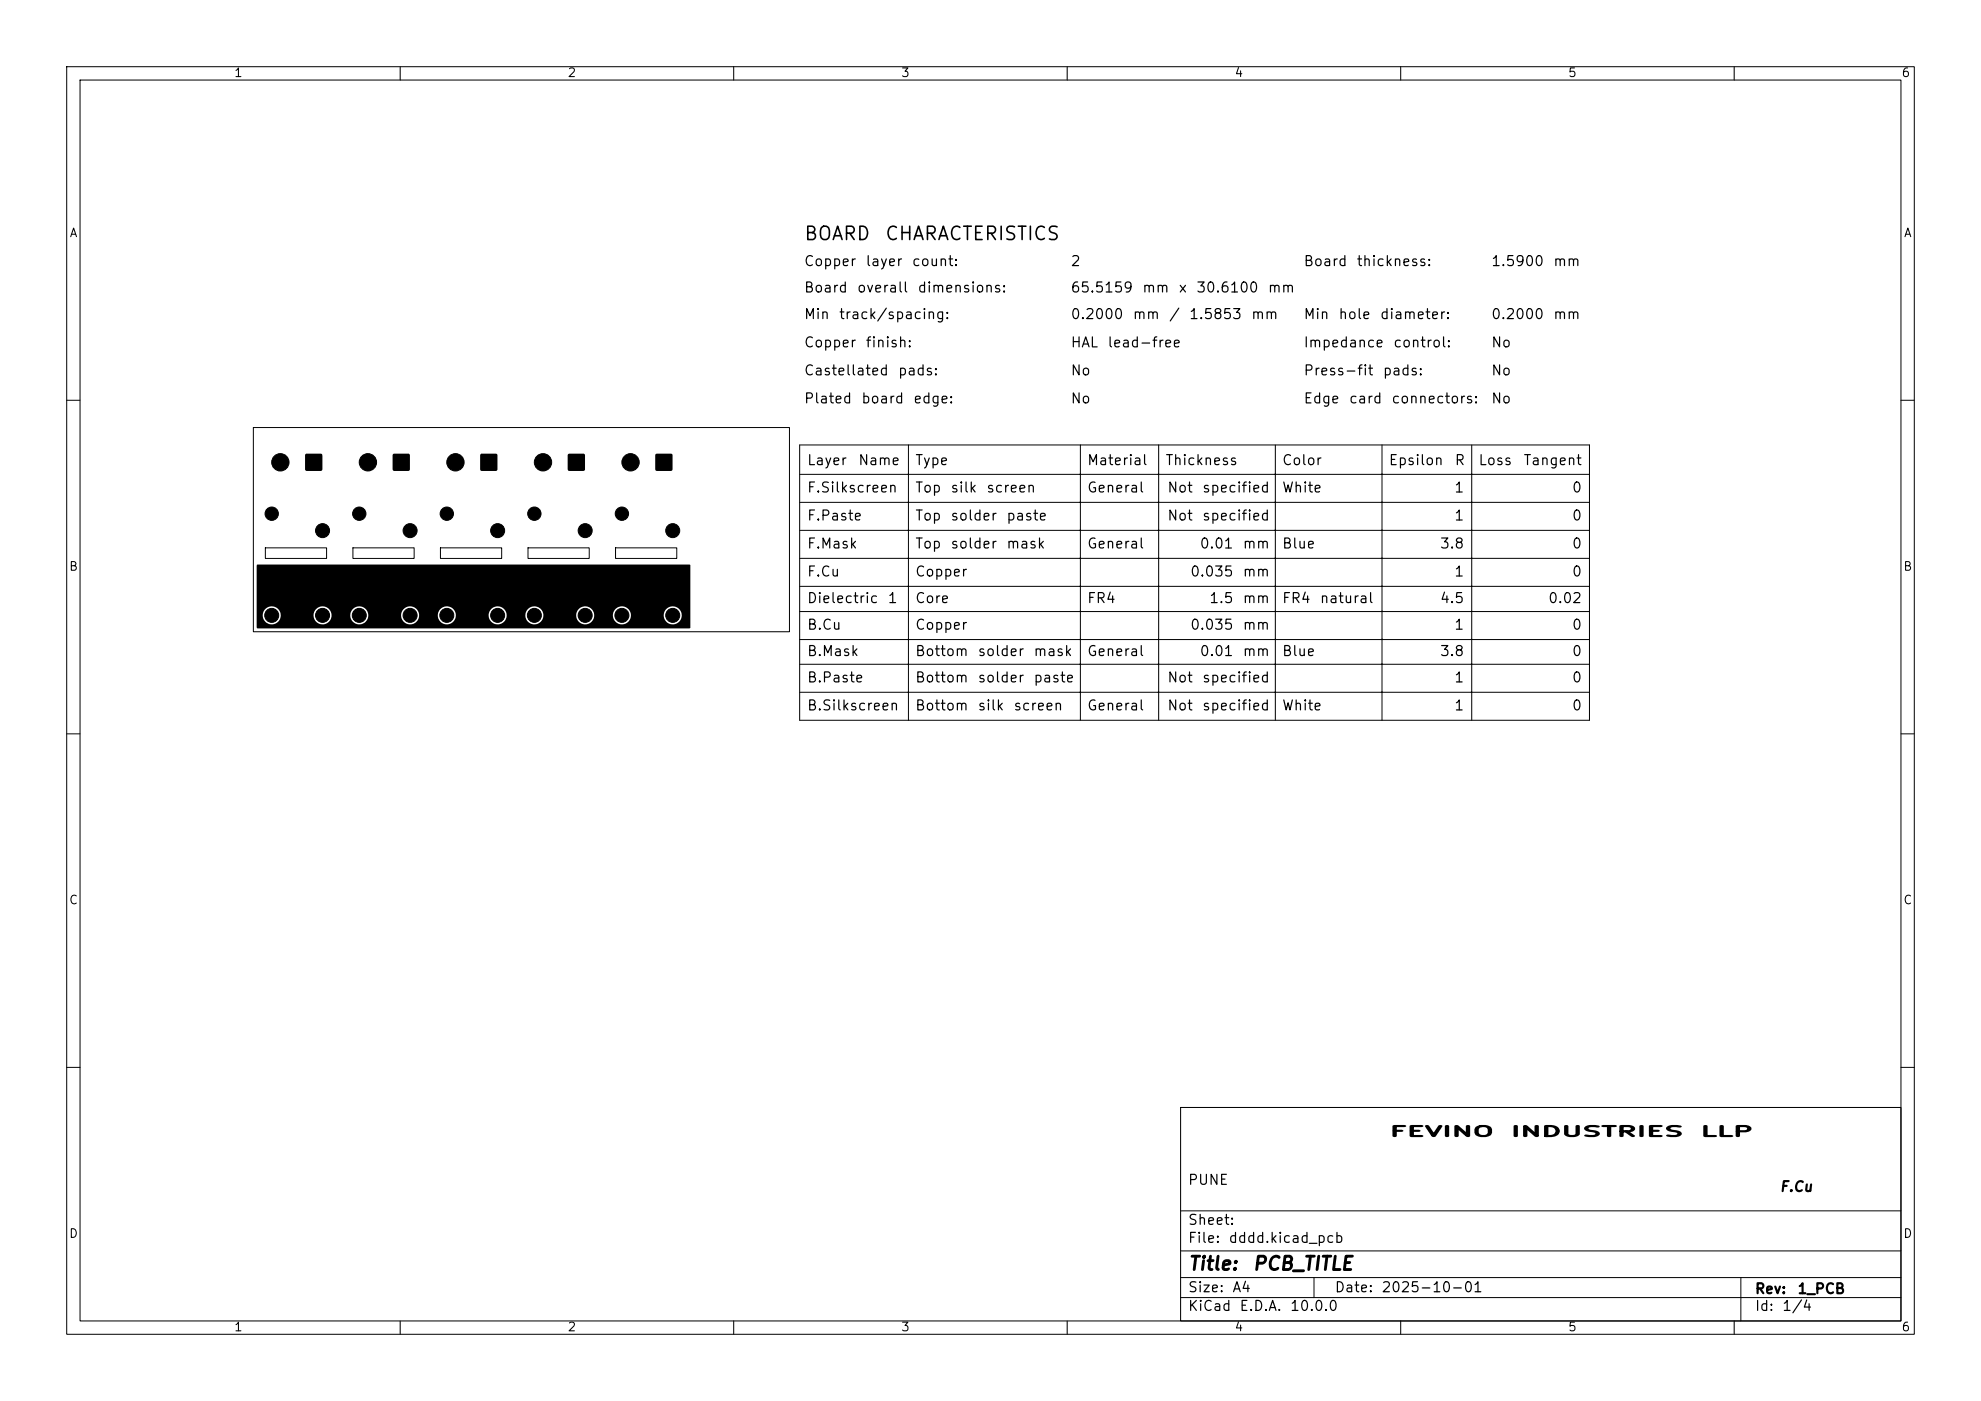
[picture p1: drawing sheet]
<svg xmlns="http://www.w3.org/2000/svg" width="297mm" height="210mm" viewBox="0 0 297 210" stroke-linecap="round" stroke-linejoin="round" font-family="sans-serif">
<defs><g id="words">
<g font-size="2">
<text x="120.4" y="36.5">BOARD</text>
<text x="132.6" y="36.5">CHARACTERISTICS</text>
<text x="178" y="190.9">Title:</text>
<text x="187.7" y="190.9">PCB_TITLE</text>
</g>
<g font-size="1.5">
<text x="120.4" y="40.3">Copper</text>
<text x="129.7" y="40.3">layer</text>
<text x="136.6" y="40.3">count:</text>
<text x="160.4" y="40.3">2</text>
<text x="195.3" y="40.3">Board</text>
<text x="203.3" y="40.3">thickness:</text>
<text x="223.5" y="40.3">1.5900</text>
<text x="232.8" y="40.3">mm</text>
<text x="120.4" y="44.2">Board</text>
<text x="128.4" y="44.2">overall</text>
<text x="137.5" y="44.2">dimensions:</text>
<text x="160.4" y="44.2">65.5159</text>
<text x="171.1" y="44.2">mm</text>
<text x="176.6" y="44.2">x</text>
<text x="179.2" y="44.2">30.6100</text>
<text x="190" y="44.2">mm</text>
<text x="120.4" y="48.2">Min</text>
<text x="120.4" y="52.4">Copper</text>
<text x="125.7" y="48.2">track/spacing:</text>
<text x="129.7" y="52.4">finish:</text>
<text x="160.4" y="48.2">0.2000</text>
<text x="160.4" y="52.4">HAL</text>
<text x="165.9" y="52.4">lead-free</text>
<text x="169.7" y="48.2">mm</text>
<text x="175.2" y="48.2">/</text>
<text x="178.2" y="48.2">1.5853</text>
<text x="187.5" y="48.2">mm</text>
<text x="195.3" y="48.2">Min</text>
<text x="195.3" y="52.4">Impedance</text>
<text x="200.6" y="48.2">hole</text>
<text x="206.8" y="48.2">diameter:</text>
<text x="208.8" y="52.4">control:</text>
<text x="223.5" y="48.2">0.2000</text>
<text x="223.5" y="52.4">No</text>
<text x="232.8" y="48.2">mm</text>
<text x="120.4" y="56.6">Castellated</text>
<text x="134.5" y="56.6">pads:</text>
<text x="160.4" y="56.6">No</text>
<text x="195.3" y="56.6">Press-fit</text>
<text x="207.2" y="56.6">pads:</text>
<text x="223.5" y="56.6">No</text>
<text x="120.4" y="60.8">Plated</text>
<text x="129" y="60.8">board</text>
<text x="136.8" y="60.8">edge:</text>
<text x="160.4" y="60.8">No</text>
<text x="195.3" y="60.8">Edge</text>
<text x="202.1" y="60.8">card</text>
<text x="208.5" y="60.8">connectors:</text>
<text x="223.5" y="60.8">No</text>
<text x="120.9" y="70.1">Layer</text>
<text x="128.6" y="70.1">Name</text>
<text x="137.1" y="70.1">Type</text>
<text x="162.9" y="70.1">Material</text>
<text x="174.6" y="70.1">Thickness</text>
<text x="192.1" y="70.1">Color</text>
<text x="208.1" y="70.1">Epsilon</text>
<text x="218" y="70.1">R</text>
<text x="221.6" y="70.1">Loss</text>
<text x="228.3" y="70.1">Tangent</text>
<text x="120.9" y="74.2">F.Silkscreen</text>
<text x="137.1" y="74.2">Top</text>
<text x="142.4" y="74.2">silk</text>
<text x="147.8" y="74.2">screen</text>
<text x="162.9" y="74.2">General</text>
<text x="174.9" y="74.2">Not</text>
<text x="180.1" y="74.2">specified</text>
<text x="192.1" y="74.2">White</text>
<text x="217.9" y="74.2">1</text>
<text x="235.6" y="74.2">0</text>
<text x="120.9" y="78.4">F.Paste</text>
<text x="120.9" y="82.6">F.Mask</text>
<text x="137.1" y="78.4">Top</text>
<text x="137.1" y="82.6">Top</text>
<text x="142.4" y="78.4">solder</text>
<text x="142.4" y="82.6">solder</text>
<text x="150.8" y="78.4">paste</text>
<text x="150.8" y="82.6">mask</text>
<text x="162.9" y="82.6">General</text>
<text x="174.9" y="78.4">Not</text>
<text x="179.8" y="82.6">0.01</text>
<text x="180.1" y="78.4">specified</text>
<text x="186.2" y="82.6">mm</text>
<text x="192.1" y="82.6">Blue</text>
<text x="215.8" y="82.6">3.8</text>
<text x="217.9" y="78.4">1</text>
<text x="235.6" y="78.4">0</text>
<text x="235.6" y="82.6">0</text>
<text x="120.9" y="86.8">F.Cu</text>
<text x="137.1" y="86.8">Copper</text>
<text x="178.3" y="86.8">0.035</text>
<text x="186.2" y="86.8">mm</text>
<text x="217.9" y="86.8">1</text>
<text x="235.6" y="86.8">0</text>
<text x="120.9" y="90.8">Dielectric</text>
<text x="120.9" y="94.8">B.Cu</text>
<text x="133" y="90.8">1</text>
<text x="137.1" y="90.8">Core</text>
<text x="137.1" y="94.8">Copper</text>
<text x="162.9" y="90.8">FR4</text>
<text x="178.3" y="94.8">0.035</text>
<text x="181.2" y="90.8">1.5</text>
<text x="186.2" y="90.8">mm</text>
<text x="186.2" y="94.8">mm</text>
<text x="192.1" y="90.8">FR4</text>
<text x="197.8" y="90.8">natural</text>
<text x="215.8" y="90.8">4.5</text>
<text x="217.9" y="94.8">1</text>
<text x="232" y="90.8">0.02</text>
<text x="235.6" y="94.8">0</text>
<text x="120.9" y="98.7">B.Mask</text>
<text x="137.1" y="98.7">Bottom</text>
<text x="146.5" y="98.7">solder</text>
<text x="154.8" y="98.7">mask</text>
<text x="162.9" y="98.7">General</text>
<text x="179.8" y="98.7">0.01</text>
<text x="186.2" y="98.7">mm</text>
<text x="192.1" y="98.7">Blue</text>
<text x="215.8" y="98.7">3.8</text>
<text x="235.6" y="98.7">0</text>
<text x="120.9" y="102.7">B.Paste</text>
<text x="120.9" y="106.9">B.Silkscreen</text>
<text x="137.1" y="102.7">Bottom</text>
<text x="137.1" y="106.9">Bottom</text>
<text x="146.5" y="102.7">solder</text>
<text x="146.5" y="106.9">silk</text>
<text x="151.8" y="106.9">screen</text>
<text x="154.8" y="102.7">paste</text>
<text x="162.9" y="106.9">General</text>
<text x="174.9" y="102.7">Not</text>
<text x="174.9" y="106.9">Not</text>
<text x="180.1" y="102.7">specified</text>
<text x="180.1" y="106.9">specified</text>
<text x="192.1" y="106.9">White</text>
<text x="217.9" y="102.7">1</text>
<text x="217.9" y="106.9">1</text>
<text x="235.6" y="102.7">0</text>
<text x="235.6" y="106.9">0</text>
<text x="208.1" y="170.7">FEVINO</text>
<text x="226.2" y="170.7">INDUSTRIES</text>
<text x="254.7" y="170.7">LLP</text>
<text x="178" y="178">PUNE</text>
<text x="266.7" y="179">F.Cu</text>
<text x="178" y="184">Sheet:</text>
<text x="178" y="186.7">File:</text>
<text x="184.1" y="186.7">dddd.kicad_pcb</text>
<text x="178" y="196.9">KiCad</text>
<text x="178" y="194.1">Size:</text>
<text x="184.7" y="194.1">A4</text>
<text x="185.7" y="196.9">E.D.A.</text>
<text x="193.3" y="196.9">10.0.0</text>
<text x="200" y="194.1">Date:</text>
<text x="207" y="194.1">2025-10-01</text>
<text x="263" y="194.3">Rev:</text>
<text x="263" y="196.9">Id:</text>
<text x="267.1" y="196.9">1/4</text>
<text x="269.4" y="194.3">1_PCB</text>
</g>
<g font-size="1.3">
<text x="35" y="11.9">1</text>
<text x="85" y="11.9">2</text>
<text x="135" y="11.9">3</text>
<text x="185" y="11.9">4</text>
<text x="235" y="11.9">5</text>
<text x="285" y="11.9">6</text>
<text x="10.3" y="35.9">A</text>
<text x="285.4" y="35.9">A</text>
<text x="10.3" y="85.9">B</text>
<text x="285.3" y="85.9">B</text>
<text x="10.3" y="135.9">C</text>
<text x="285.3" y="135.9">C</text>
<text x="10.3" y="185.9">D</text>
<text x="285.3" y="185.9">D</text>
<text x="35" y="199.9">1</text>
<text x="85" y="199.9">2</text>
<text x="135" y="199.9">3</text>
<text x="185" y="199.9">4</text>
<text x="235" y="199.9">5</text>
<text x="285" y="199.9">6</text>
</g>
</g></defs>
<g fill="none" stroke="#000" stroke-width=".15">
<path d="M10 10h277v190h-277zM12 12h273v186h-273zM60 10v2M110 10v2M160 10v2M210 10v2M260 10v2M10 60h2M38 64.1h80.4v30.6h-80.4zM119.9 71.1h118.4M119.9 75.3h118.4M119.9 79.5h118.4"/>
<path d="M119.9 66.7h118.4v41.3h-118.4zM136.2 66.7v41.3M162 66.7v41.3M173.7 66.7v41.3M191.2 66.7v41.3M207.2 66.7v41.3M220.6 66.7v41.3M285 60h2M39.8 82.1h9.2v1.6h-9.2zM52.9 82.1h9.2v1.6h-9.2zM66 82.1h9.2v1.6h-9.2zM79.2 82.1h9.1v1.6h-9.1z"/>
<path d="M92.3 82.1h9.2v1.6h-9.2zM119.9 83.7h118.4M119.9 87.9h118.4M119.9 91.7h118.4M119.9 95.9h118.4M119.9 99.6h118.4M10 110h2M119.9 103.8h118.4M285 110h2M10 160h2M177 166h108v32h-108zM285 160h2"/>
<path d="M60 198v2M110 198v2M160 198v2M177 194.5h108M177 191.5h108M177 187.5h108M177 181.5h108M197 191.5v3M210 198v2M260 198v2M261 191.5v6.5"/>
</g>
<g fill="#000" stroke="#000" stroke-width=".15">
<circle cx="40.7" cy="77" r="1"/>
<circle cx="42" cy="69.3" r="1.3"/>
<circle cx="48.4" cy="79.5" r="1.05"/>
<circle cx="53.9" cy="77" r="1"/>
<circle cx="55.2" cy="69.3" r="1.3"/>
<circle cx="61.5" cy="79.5" r="1.05"/>
<circle cx="67" cy="77" r="1"/>
<circle cx="68.3" cy="69.3" r="1.3"/>
<circle cx="74.6" cy="79.5" r="1.05"/>
<circle cx="80.1" cy="77" r="1"/>
<circle cx="81.4" cy="69.3" r="1.3"/>
<circle cx="87.7" cy="79.5" r="1.05"/>
<circle cx="93.2" cy="77" r="1"/>
<circle cx="94.5" cy="69.3" r="1.3"/>
<circle cx="100.9" cy="79.5" r="1.05"/>
<circle cx="40.7" cy="92.2" r="1.05"/>
<circle cx="45.2" cy="88.7" r=".3"/>
<circle cx="48.4" cy="92.2" r="1.05"/>
<circle cx="53.9" cy="92.2" r="1.05"/>
<circle cx="58.3" cy="88.7" r=".3"/>
<circle cx="61.5" cy="92.2" r="1.05"/>
<circle cx="67" cy="92.2" r="1.05"/>
<circle cx="71.5" cy="88.7" r=".3"/>
<circle cx="74.6" cy="92.2" r="1.05"/>
<circle cx="80.1" cy="92.2" r="1.05"/>
<circle cx="84.6" cy="88.7" r=".3"/>
<circle cx="87.7" cy="92.2" r="1.05"/>
<circle cx="93.2" cy="92.2" r="1.05"/>
<circle cx="97.7" cy="88.7" r=".3"/>
<circle cx="100.9" cy="92.2" r="1.05"/>
</g>
<path d="M45.8 68.1h2.5v2.4h-2.5zM58.9 68.1h2.5v2.4h-2.5zM72.1 68.1h2.4v2.4h-2.4zM85.2 68.1h2.4v2.4h-2.4zM98.3 68.1h2.5v2.4h-2.5zM38.5 84.7l64.9-.1 .1 .1v9.4l-.1 .1h-64.9v-2.1h.9a1.35 1.35 0 0 0 1.3 1.5 1.35 1.35 0 0 0 1.4-1.5h4.9v.2a1.35 1.35 0 0 0 1.5 1.3 1.35 1.35 0 0 0 1.2-1.5h2.8v.2a1.35 1.35 0 0 0 1.5 1.3 1.35 1.35 0 0 0 1.2-1.5h4.9v.2a1.35 1.35 0 0 0 1.5 1.3 1.35 1.35 0 0 0 1.2-1.5h2.8v.2a1.35 1.35 0 0 0 1.5 1.3 1.35 1.35 0 0 0 1.2-1.5h5v.2a1.35 1.35 0 0 0 1.4 1.3 1.35 1.35 0 0 0 1.3-1.5h2.8v.2a1.35 1.35 0 0 0 1.4 1.3 1.35 1.35 0 0 0 1.3-1.5h4.9v.2a1.35 1.35 0 0 0 1.4 1.3 1.35 1.35 0 0 0 1.3-1.5h2.8v.2a1.35 1.35 0 0 0 1.4 1.3 1.35 1.35 0 0 0 1.3-1.5h4.9v.2a1.35 1.35 0 0 0 2.1 1.1 1.35 1.35 0 0 0 0-2.3 1.35 1.35 0 0 0-2.1 1h-4.9v-.2a1.35 1.35 0 0 0-1.5-1 1.35 1.35 0 0 0-1.2 1.2h-2.8v-.2a1.35 1.35 0 0 0-1.5-1 1.35 1.35 0 0 0-1.2 1.2h-4.9l-.1-.2a1.35 1.35 0 0 0-1.4-1 1.35 1.35 0 0 0-1.2 1.2h-2.8l-.1-.2a1.35 1.35 0 0 0-1.4-1 1.35 1.35 0 0 0-1.2 1.2h-5v-.2a1.35 1.35 0 0 0-1.4-1 1.35 1.35 0 0 0-1.3 1.2h-2.8v-.2a1.35 1.35 0 0 0-1.4-1 1.35 1.35 0 0 0-1.3 1.2h-4.9v-.2a1.35 1.35 0 0 0-1.4-1 1.35 1.35 0 0 0-1.3 1.2h-2.8v-.2a1.35 1.35 0 0 0-1.4-1 1.35 1.35 0 0 0-1.3 1.2h-4.9v-.2a1.35 1.35 0 0 0-1.5-1 1.35 1.35 0 0 0-1.2 1.2h-.9z" fill="#000"/>
<use href="#words"/>
</svg>
